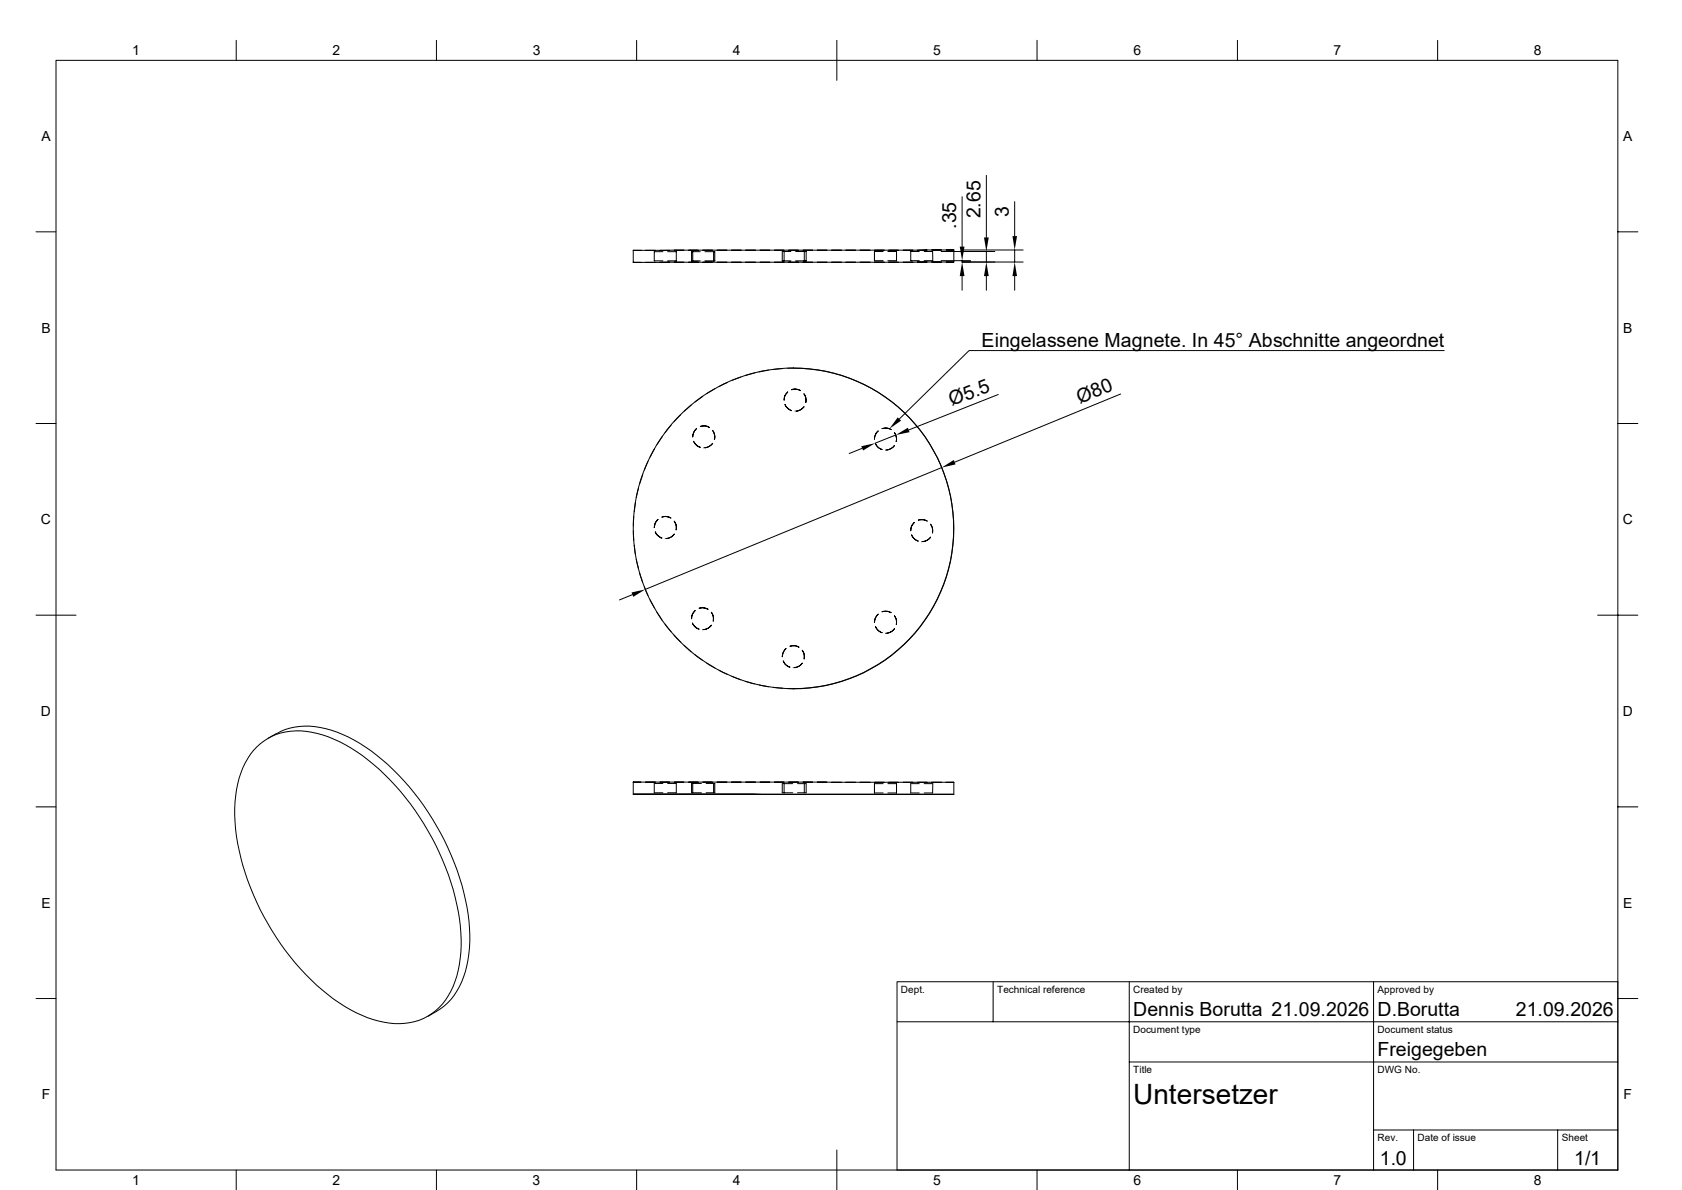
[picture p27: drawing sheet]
<svg xmlns="http://www.w3.org/2000/svg" width="297mm" height="210mm" viewBox="0 0 297 210" stroke-linecap="round" stroke-linejoin="round" font-family="sans-serif">
<defs><g id="words">
<text font-size="4.9" x="200.1" y="194.8">Untersetzer</text>
<g font-size="3.4">
<text x="168.8" y="40.4" transform="rotate(-90 168.8 40.4)">.35</text>
<text x="173.1" y="38.5" transform="rotate(-90 173.1 38.5)">2.65</text>
<text x="178.1" y="38.3" transform="rotate(-90 178.1 38.3)">3</text>
<text x="173.3" y="61.1">Eingelassene Magnete. In 45° Abschnitte angeordnet</text>
<text x="168.1" y="71.7" transform="rotate(-22 168.1 71.7)">Ø5.5</text>
<text x="190.7" y="71.3" transform="rotate(-22 190.7 71.3)">Ø80</text>
<text x="200.1" y="179.3">Dennis Borutta 21.09.2026</text>
<text x="243.2" y="179.3">D.Borutta</text>
<text x="267.6" y="179.3">21.09.2026</text>
<text x="243.2" y="186.3">Freigegeben</text>
<text x="243.6" y="205.5">1.0</text>
<text x="277.9" y="205.5">1/1</text>
</g>
<g font-size="2.5">
<text x="23.4" y="9.8">1</text>
<text x="58.7" y="9.8">2</text>
<text x="94.1" y="9.8">3</text>
<text x="129.4" y="9.8">4</text>
<text x="164.8" y="9.7">5</text>
<text x="200.1" y="9.8">6</text>
<text x="235.5" y="9.8">7</text>
<text x="270.8" y="9.8">8</text>
<text x="7.3" y="24.9">A</text>
<text x="286.6" y="24.9">A</text>
<text x="7.3" y="58.7">B</text>
<text x="286.6" y="58.7">B</text>
<text x="7.2" y="92.5">C</text>
<text x="286.5" y="92.5">C</text>
<text x="7.2" y="126.4">D</text>
<text x="286.5" y="126.4">D</text>
<text x="7.3" y="160.2">E</text>
<text x="286.6" y="160.2">E</text>
<text x="7.4" y="194">F</text>
<text x="286.7" y="194">F</text>
<text x="23.4" y="209.1">1</text>
<text x="58.7" y="209.1">2</text>
<text x="94.1" y="209.1">3</text>
<text x="129.4" y="209.1">4</text>
<text x="164.8" y="209.1">5</text>
<text x="200.1" y="209.1">6</text>
<text x="235.5" y="209.1">7</text>
<text x="270.8" y="209.1">8</text>
</g>
<g font-size="1.8">
<text x="159.1" y="175.2">Dept.</text>
<text x="176.1" y="175.2">Technical reference</text>
<text x="200.1" y="175.2">Created by</text>
<text x="243.2" y="175.2">Approved by</text>
<text x="200.1" y="182.3">Document type</text>
<text x="243.2" y="182.3">Document status</text>
<text x="200.1" y="189.4">Title</text>
<text x="243.2" y="189.4">DWG No.</text>
<text x="243.2" y="201.4">Rev.</text>
<text x="250.3" y="201.4">Date of issue</text>
<text x="275.8" y="201.4">Sheet</text>
</g>
</g></defs>
<g fill="none" stroke="#000" stroke-width=".18">
<path d="M9.9 10.6h275.8v195.9h-275.8zM41.7 7.1v3.5M77.1 7.1v3.5M112.4 7.1v3.5M147.8 7.1v7.1M183.1 7.1v3.5M218.5 7.1v3.5M253.9 7.1v3.5M169.9 34.7v8.8M174.2 30.9v11M179.2 35.6v6.1M6.4 40.9h3.5"/>
<path d="M111.8 44.2h1.4M111.8 46.3h1.4M111.8 44.2v2.1M114 44.2h1.7M114 46.3h1.7M116.5 44.2h1.7M117.1 44.4h-1.6v1.6h1.6M117.9 44.4h1.5v1.6h-1.5M118.2 46.3h-1.7M119.1 44.1h1.6M119.1 46.3h1.6M121.6 44.1h1.7"/>
<path d="M121.6 46.3h1.7M122.3 44.4v1.6M123.6 44.4h-1.5v1.6h1.5M124.1 44.1h1.7M124.1 46.3h1.7M124.5 46h1.5M124.5 44.4h1.5M126 44.4h.2v1.6h-.2M126 44.4v1.6M126.6 44.1h1.7M126.6 46.3h1.7M129.2 44.1h1.7"/>
<path d="M129.2 46.3h1.7M131.7 44.1h1.7M131.7 46.3h1.7M134.2 44.1h1.7M134.2 46.3h1.7M136.7 44.1h1.7M136.7 46.3h1.7M138.5 44.4v1.6M139.3 44.1h1.7M139.3 46.3h1.7M139.7 44.4h-1.6v1.6h1.6M140.5 46h1.5"/>
<path d="M140.5 44.4h1.5M141.8 44.1h1.7M141.8 46.3h1.7M142 44.4h.3v1.6h-.3M142 44.4v1.6M144.3 44.1h1.7M144.3 46.3h1.7M146.9 44.1h1.6M146.9 46.3h1.6M149.4 44.1h1.7M149.4 46.3h1.7M151.9 44.1h1.7"/>
<path d="M151.9 46.3h1.7M154.4 44.1h1.7M154.4 46.3h1.7M155.9 44.4h-1.5v1.6h1.5M156.8 44.4h1.5v1.6h-1.5M157 44.1h1.6M157 46.3h1.6M159.5 44.1h1.7M159.5 46.3h1.7M162 46.2h1.7M162.3 44.4h-1.5v1.6h1.5M163.2 44.4h1.5v1.6h-1.5"/>
<path d="M163.7 44.1h-1.7M164.5 44.1h1.7M164.5 46.2h1.7M166.2 46h5.2M166.2 44.4h9.5M167.1 44.1h1.3M167.1 46.2h1.3M168.4 44.1l-56.6 .1M168.4 46.2l-56.6 .1M168.4 44.1v2.1M169.9 46v.2h10.8M169.9 44.1h10.8"/>
<path d="M169.9 48.7v2.5M174.2 44.4v1.8M174.2 48.7v2.5M179.2 44.1v2.1M179.2 48.7v2.5M285.7 40.9h3.5M6.4 74.7h3.5M115.6 79.2l-.8 1.5M116.9 77l-.9 1.4M118.5 75l-1.1 1.4M120.2 73.2l-1.2 1.2M122.1 71.5l-1.3 1.1"/>
<path d="M122.5 77.9l.4 .5 .7 .5M123 75.7l-.4 .4-.3 1M123.7 75.2h.1a1.7 1.7 0 0 1 1.5 .2M124.1 69.9l-1.4 1.1M124.3 75.1v.1M124.3 79h.1M125.8 76l.4 .9v.6M125.8 78.2v.1a1.95 1.95 0 0 1-1.4 .7M126.2 68.6l-1.4 .9M128.5 67.5l-1.5 .7M130.8 66.5l-1.6 .6M133.2 65.8l-1.6 .5"/>
<path d="M135.7 65.3l-1.6 .3M138.2 65l-1.7 .2M138.6 71.4l.4 .6 .8 .5M139.1 69.2l-.1 .1a1.65 1.65 0 0 0-.5 1.3M139.8 68.8l.1-.1a1.98 1.98 0 0 1 1.5 .2M140.1 64.9h.1M140.1 65a28.3 28.3 0 0 1 28.3 28.3 28.3 28.3 0 0 1-28.3 28.3M140.1 64.9l-1 .1M140.4 68.6v.1M140.4 72.5v.1M142 69.5a1.78 1.78 0 0 1 .3 1.5M142 71.8h-.1a1.95 1.95 0 0 1-1.3 .8"/>
<path d="M152.3 79.1l-2.3 .9M154.6 78.3l.6 .8 .6 .2h-.3a1.78 1.78 0 0 1-.9-1M155.1 76.1l-.4 .3-.3 1.1M155.8 75.6h.1a1.7 1.7 0 0 1 1.4 .2M156.4 75.5h.1M156.4 79.4h.1M157.9 78.6v.1a1.95 1.95 0 0 1-1.4 .7M157.9 76.4l.4 .9-.1 .6M158.2 76.8l-3.7 1.4M176.3 69.6l-15.8 6.3M197.9 69.5l-29.3 12.1M255 61.9h-83.9l-12.3 12"/>
<path d="M285.7 74.7h3.5M111.8 93.7l.1 1.7M111.9 91.1l-.1 1.7M112 96.2l.2 1.6M112.2 88.6l-.2 1.7M112.4 98.7l.3 1.6M112.7 86.2l-.3 1.6M113.5 83.7l-.5 1.7M114.4 81.4l-.6 1.6M115.7 93.9l.4 .5 .8 .5M116.2 91.7l-.1 .1a1.96 1.96 0 0 0-.6 1.3M116.9 91.3l.1-.1a1.98 1.98 0 0 1 1.5 .2"/>
<path d="M117.5 91.1h.1M117.5 95h.1M119.1 92a1.78 1.78 0 0 1 .3 1.5M119.1 94.3h-.1a1.81 1.81 0 0 1-1.3 .7M161 94.4l.6 .8 .5 .3M161.4 92.2v.1a1.66 1.66 0 0 0-.6 1.4M162.2 91.8l.1-.1a1.98 1.98 0 0 1 1.4 .2M162.7 95.6h.1M162.8 91.7h.1M164.3 92.5a1.78 1.78 0 0 1 .3 1.5M164.3 94.8v.1a1.95 1.95 0 0 1-1.4 .7M166.3 82.5l-52.4 21.5"/>
<path d="M6.4 108.6h7M111.7 104.9l-2.3 1M113 101.1l.5 1.7M113.8 103.5l.6 1.6M114.8 105.8l.8 1.5M116 108.1l.9 1.4M117.4 110.1l1.1 1.4M119 112.1l1.2 1.2M120.8 113.9l1.3 1.1M122.3 110l.4 .5 .7 .5M122.7 115.5l1.4 1M122.7 107.8a1.77 1.77 0 0 0-.6 1.4"/>
<path d="M123.5 107.3h.1a1.98 1.98 0 0 1 1.4 .2M124.1 107.2h.1M124.1 111.1h.1M124.8 117l1.4 .9M125.6 108.1l.3 .6v.9M125.6 110.3v.1a1.95 1.95 0 0 1-1.4 .7M127 118.3l1.5 .7M129.2 119.4l1.6 .6M138.3 116.6a1.67 1.67 0 0 0 1.2 1.1M138.8 114.5l-.5 .7-.2 .7M139.5 114h.1a1.66 1.66 0 0 1 1.5 .2M140.1 113.9v.1"/>
<path d="M140.1 117.8h.1M141.7 114.8a1.78 1.78 0 0 1 .3 1.5M141.7 117l-.1 .1a1.81 1.81 0 0 1-1.3 .7M154.6 110.6l.3 .5 .9 .5M155.1 108.4l-.2 .1a1.96 1.96 0 0 0-.5 1.3M155.8 108l.1-.1a1.98 1.98 0 0 1 1.4 .2M156.4 107.8v.1M156.4 111.7v.1M157.9 108.7a1.78 1.78 0 0 1 .4 1.5M157.9 111a1.81 1.81 0 0 1-1.3 .7M282.1 108.6h7.1M45.4 131.8a10.7 10.7 0 0 1 10.6-2.4 29.3 29.3 0 0 1 13.8 9.2 45.5 45.5 0 0 1 11.6 26 18.6 18.6 0 0 1-2.8 11.9 10.2 10.2 0 0 1-10.7 3.9 25.3 25.3 0 0 1-12-6.6 45.4 45.4 0 0 1-14.4-28.8 18.6 18.6 0 0 1 2.7-11.9z"/>
<path d="M48.8 129.4l-1.5 .9M48.9 129.5a12.4 12.4 0 0 1 10.6-.3 34.5 34.5 0 0 1 14.5 11.8 44.8 44.8 0 0 1 8.9 22.8 18.6 18.6 0 0 1-2.7 11.9 11.8 11.8 0 0 1-4.6 3.7M111.8 138h56.6M111.8 138h1.4M111.8 138v2.1M114 138h1.7M116.5 138h1.7M117.1 138.3h-1.6v1.6h1.6M117.9 138.3h1.5v1.6h-1.5M119.1 138h1.6M121.6 138h1.7M122.3 138.3v1.6"/>
<path d="M122.3 138.3h1.5M122.3 139.9h1.5M122.3 138.3h-.2v1.6h.2M124.1 138h1.7M124.7 138.3h1.5v1.6h-1.5M126 138.3v1.6M126.6 138h1.7M129.2 138h1.7M131.6 120.2l1.6 .5M131.7 138h1.7M134.1 120.9l1.6 .3M134.2 138h1.7"/>
<path d="M136.5 121.3l1.7 .2M136.7 138h1.7M138.5 138.3v1.6M138.5 138.3h1.5M138.5 139.9h1.5M138.5 138.3h-.4v1.6h.4M139.1 121.5l1 .1M139.3 138h1.7M140.1 121.5v.1M140.8 138.3h1.5v1.6h-1.5M141.8 138h1.7M142 138.3v1.6"/>
<path d="M144.3 138h1.7M146.9 138h1.6M149.4 138h1.7M151.9 138h1.7M154.4 138h1.7M155.9 138.3h-1.5v1.6h1.5M156.8 138.3h1.5M157 138h1.6M158.3 138.3v1.6h-1.5M159.5 138h1.7M162 138h1.7M162.3 138.3h-1.5v1.6h1.5"/>
<path d="M163.2 138.3h1.5v1.6h-1.5M164.5 138h1.7M167.1 138h1.3M168.4 138v2.2M6.4 142.4h3.5M111.8 140.1l56.6 .1zM285.7 142.4h3.5M6.4 176.2h3.5M175.4 173.3v7M199.4 173.3v33.2M242.5 173.3v33.2M285.7 173.3h-127.3v33.2"/>
<path d="M285.7 176.2h3.5M158.4 180.3h127.3M199.4 187.4h86.3M242.5 199.4h43.2M249.6 199.4v7.1M275 199.4v7.1M41.7 206.5v3.5M77.1 206.5v3.5M112.4 206.5v3.5M147.8 202.9v7.1M183.1 206.5v3.5M218.5 206.5v3.5"/>
<path d="M253.9 206.5v3.5"/>
<circle cx="140.1" cy="93.2" r="28.3"/>
</g>
<path d="M169.9 46.2l.4 2.5h-.8zM169.5 43.5h.8l-.4 2.5zM174.2 46.2l.4 2.5h-.9zM173.7 41.9h.9l-.4 2.5zM179.2 46.2l.4 2.5h-.8zM178.8 41.7h.8l-.4 2.4zM152.1 78.7l2.4-.5-2.1 1.3zM158.5 73.7l.6 .5-2.1 1.5zM158.2 76.8l2.1-1.3 .3 .8zM166.3 82.5l2.1-1.3 .3 .8zM111.5 104.6l2.4-.6-2.1 1.3z" fill="#000"/>
<use href="#words"/>
</svg>
